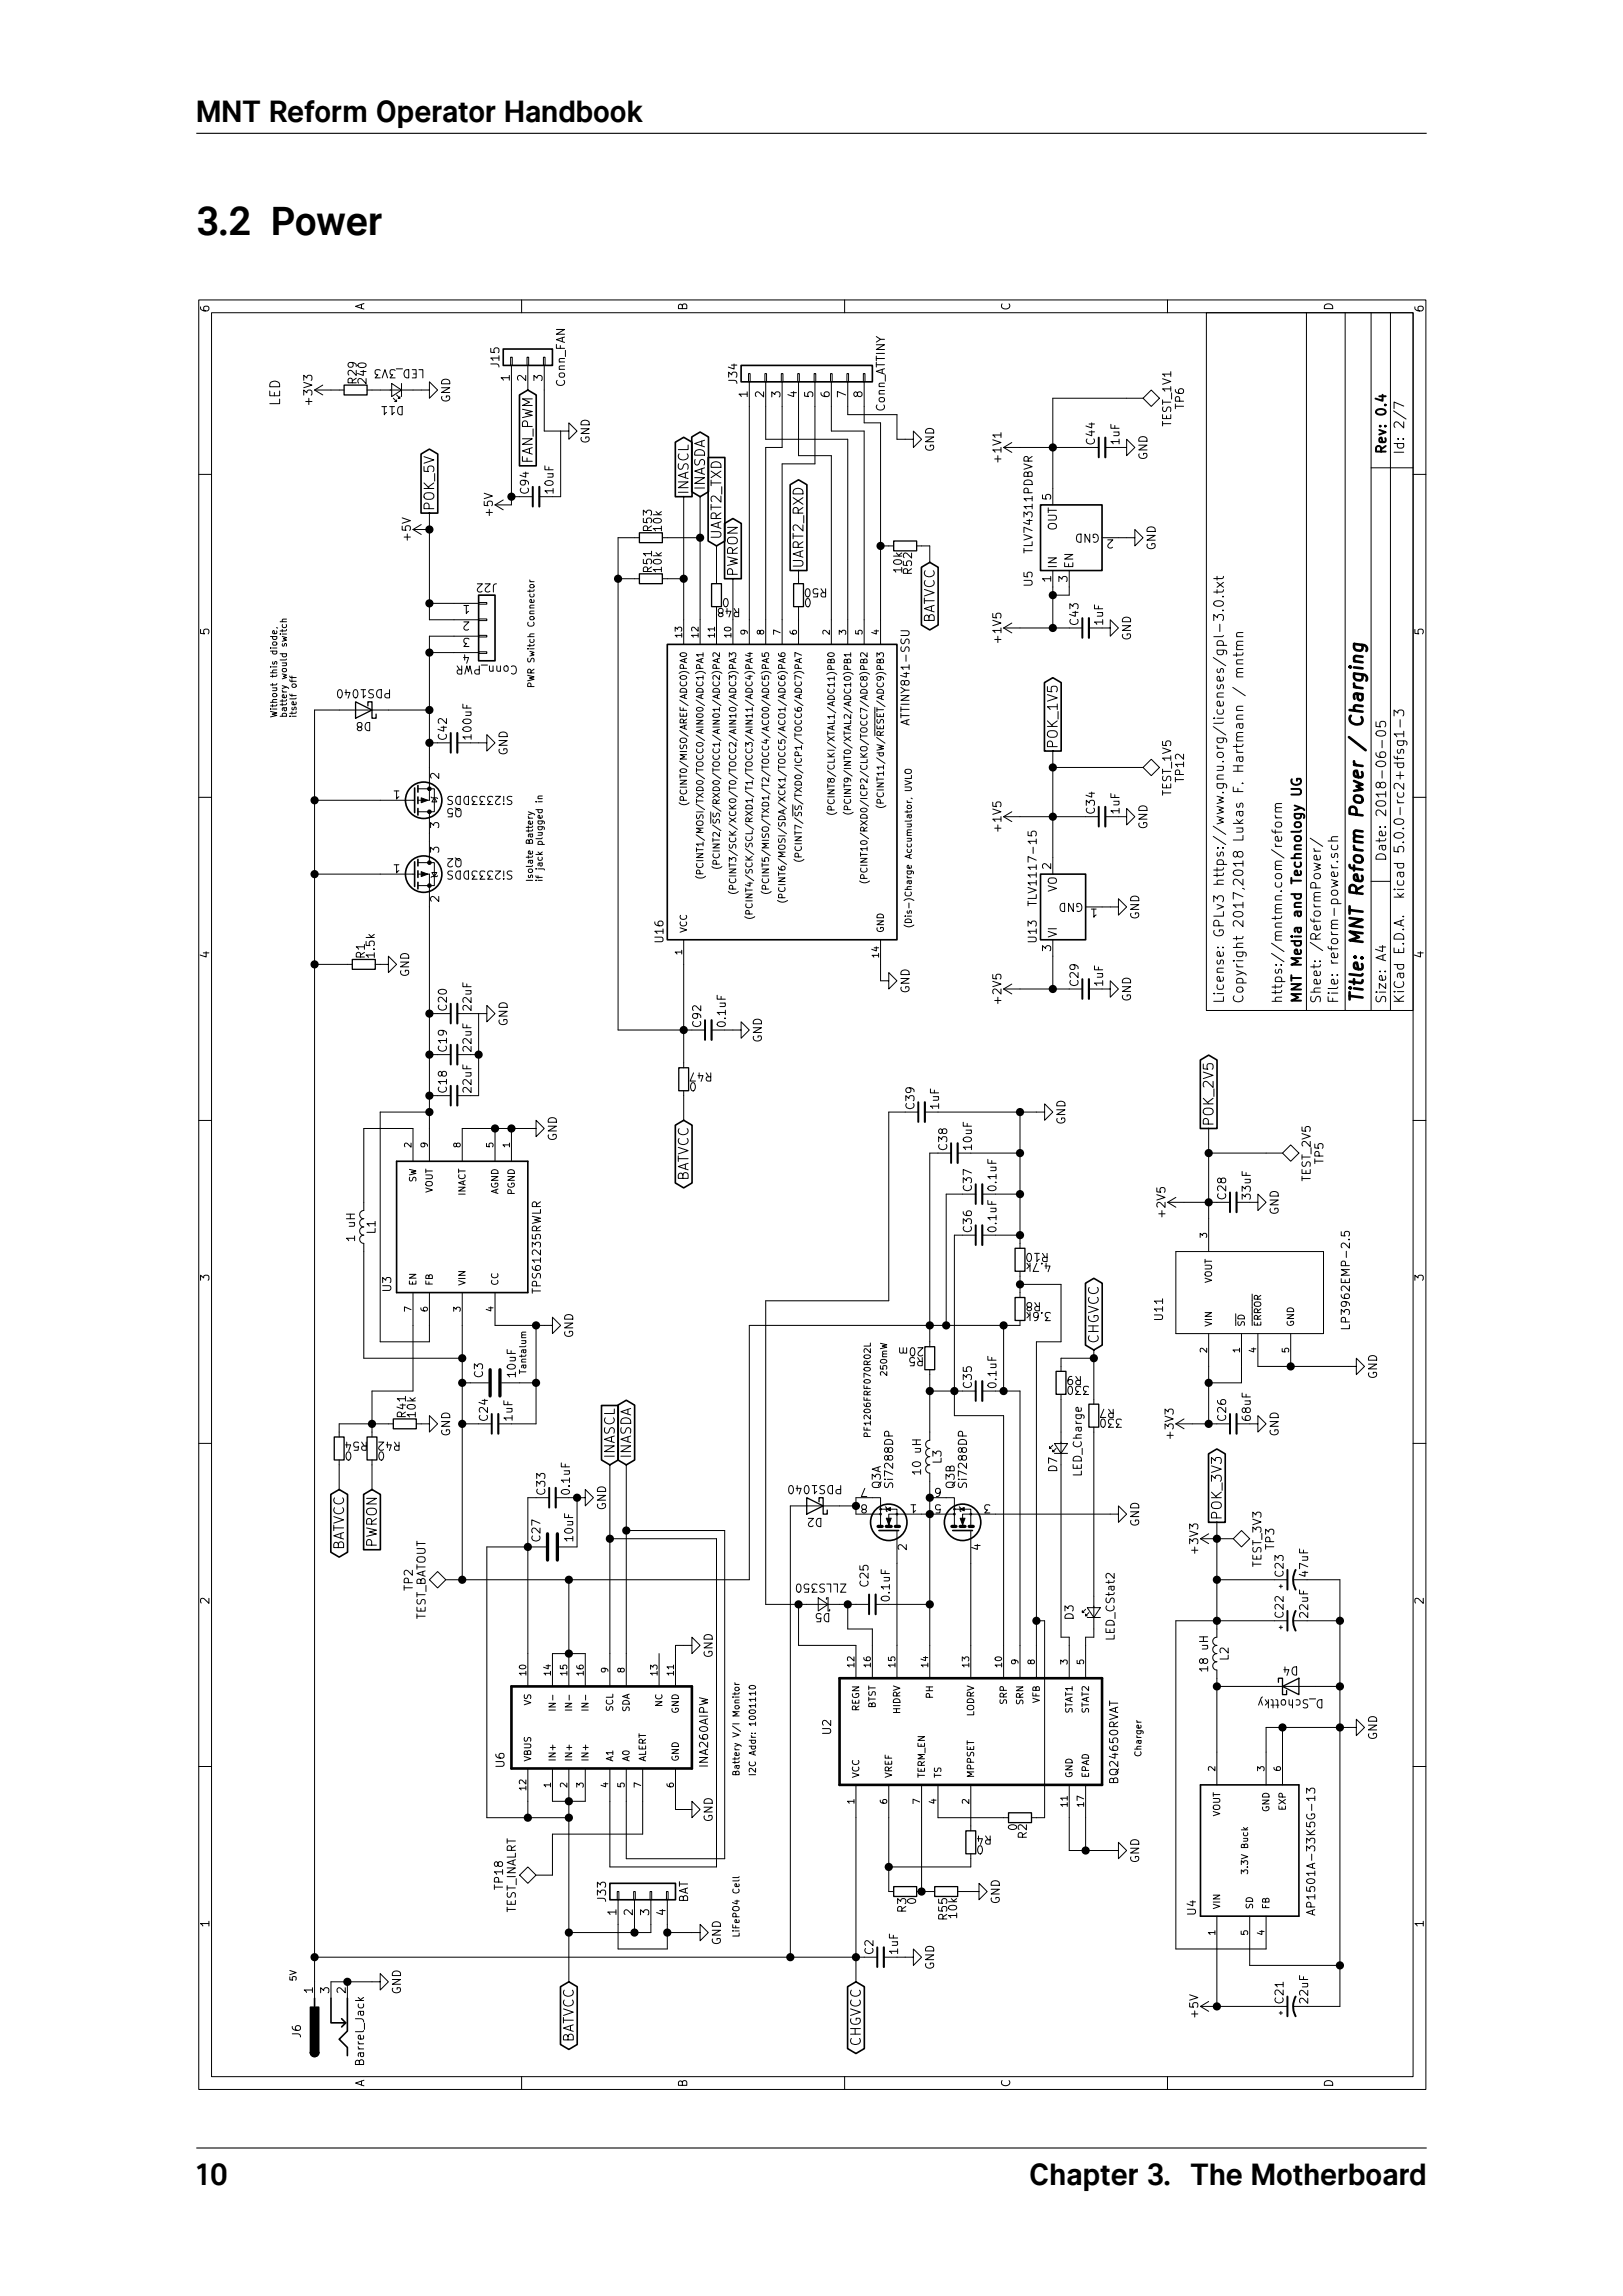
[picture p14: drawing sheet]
<svg xmlns="http://www.w3.org/2000/svg" width="210mm" height="297mm" viewBox="0 0 210 297" stroke-linecap="round" stroke-linejoin="round" font-family="sans-serif">
<defs><g id="words">
<text font-size="5.1" x="25.4" y="30.4">3.2 Power</text>
<g font-size="3.8">
<text x="25.4" y="15.7">MNT Reform Operator Handbook</text>
<text x="25.4" y="282.7">10</text>
<text x="133.2" y="282.7">Chapter 3. The Motherboard</text>
</g>
<text font-size="2.3" x="176.4" y="129.9" transform="rotate(-90 176.4 129.9)">Title: MNT Reform Power / Charging</text>
<g font-size="1.8">
<text x="36.2" y="52.6" transform="rotate(-90 36.2 52.6)">LED</text>
<text x="68.9" y="60.2" transform="rotate(-90 68.9 60.2)">FAN_PWM</text>
<text x="89.1" y="64" transform="rotate(-90 89.1 64)">INASCL</text>
<text x="91.2" y="63.5" transform="rotate(-90 91.2 63.5)">INASDA</text>
<text x="56.2" y="66.2" transform="rotate(-90 56.2 66.2)">POK_5V</text>
<text x="93.3" y="69.9" transform="rotate(-90 93.3 69.9)">UART2_TXD</text>
<text x="95.5" y="74.7" transform="rotate(-90 95.5 74.7)">PWRON</text>
<text x="104" y="73.6" transform="rotate(-90 104 73.6)">UART2_RXD</text>
<text x="120.9" y="80.9" transform="rotate(-90 120.9 80.9)">BATVCC</text>
<text x="136.9" y="96.9" transform="rotate(-90 136.9 96.9)">POK_1V5</text>
<text x="157" y="145.8" transform="rotate(-90 157 145.8)">POK_2V5</text>
<text x="89.1" y="153.1" transform="rotate(-90 89.1 153.1)">BATVCC</text>
<text x="142.2" y="173.9" transform="rotate(-90 142.2 173.9)">CHGVCC</text>
<text x="79.5" y="188.7" transform="rotate(-90 79.5 188.7)">INASCL</text>
<text x="81.7" y="188.7" transform="rotate(-90 81.7 188.7)">INASDA</text>
<text x="158.1" y="196.7" transform="rotate(-90 158.1 196.7)">POK_3V3</text>
<text x="44.5" y="200.8" transform="rotate(-90 44.5 200.8)">BATVCC</text>
<text x="48.8" y="200.2" transform="rotate(-90 48.8 200.2)">PWRON</text>
<text x="74.2" y="264.5" transform="rotate(-90 74.2 264.5)">BATVCC</text>
<text x="111.4" y="264.8" transform="rotate(-90 111.4 264.8)">CHGVCC</text>
</g>
<g font-size="1.7">
<text x="179.4" y="58.9" transform="rotate(-90 179.4 58.9)">Rev: 0.4</text>
<text x="181.7" y="58.9" transform="rotate(-90 181.7 58.9)">Id: 2/7</text>
<text x="179.4" y="111.5" transform="rotate(-90 179.4 111.5)">Date: 2018-06-05</text>
<text x="158.4" y="129.9" transform="rotate(-90 158.4 129.9)">License: GPLv3 https://www.gnu.org/licenses/gpl-3.0.txt</text>
<text x="160.9" y="129.9" transform="rotate(-90 160.9 129.9)">Copyright 2017,2018 Lukas F. Hartmann / mntmn</text>
<text x="165.9" y="129.9" transform="rotate(-90 165.9 129.9)">https://mntmn.com/reform</text>
<text x="168.4" y="129.9" transform="rotate(-90 168.4 129.9)">MNT Media and Technology UG</text>
<text x="170.9" y="129.9" transform="rotate(-90 170.9 129.9)">Sheet: /ReformPower/</text>
<text x="173.2" y="129.9" transform="rotate(-90 173.2 129.9)">File: reform-power.sch</text>
<text x="179.4" y="129.9" transform="rotate(-90 179.4 129.9)">Size: A4</text>
<text x="181.7" y="129.9" transform="rotate(-90 181.7 129.9)">KiCad E.D.A. kicad 5.0.0-rc2+dfsg1-3</text>
</g>
<g font-size="1.5">
<text x="27.1" y="40.5" transform="rotate(-90 27.1 40.5)">6</text>
<text x="47.1" y="40.2" transform="rotate(-90 47.1 40.2)">A</text>
<text x="88.9" y="40.2" transform="rotate(-90 88.9 40.2)">B</text>
<text x="130.7" y="40.2" transform="rotate(-90 130.7 40.2)">C</text>
<text x="172.5" y="40.2" transform="rotate(-90 172.5 40.2)">D</text>
<text x="184.2" y="40.5" transform="rotate(-90 184.2 40.5)">6</text>
<text x="54.9" y="47.8" transform="rotate(-180 54.9 47.8)">LED_3V3</text>
<text x="64.6" y="47.4" transform="rotate(-90 64.6 47.4)">J15</text>
<text x="40.4" y="52.2" transform="rotate(-90 40.4 52.2)">+3V3</text>
<text x="46.2" y="49.6" transform="rotate(-90 46.2 49.6)">R29</text>
<text x="47.4" y="49.5" transform="rotate(-90 47.4 49.5)">240</text>
<text x="52.1" y="52.5" transform="rotate(-180 52.1 52.5)">D11</text>
<text x="58.3" y="52.1" transform="rotate(-90 58.3 52.1)">GND</text>
<text x="66" y="49.3" transform="rotate(-90 66 49.3)">1</text>
<text x="68.1" y="49.3" transform="rotate(-90 68.1 49.3)">2</text>
<text x="70.2" y="49.3" transform="rotate(-90 70.2 49.3)">3</text>
<text x="73.1" y="50" transform="rotate(-90 73.1 50)">Conn_FAN</text>
<text x="95.4" y="49.6" transform="rotate(-90 95.4 49.6)">J34</text>
<text x="96.7" y="51.4" transform="rotate(-90 96.7 51.4)">1</text>
<text x="98.9" y="51.4" transform="rotate(-90 98.9 51.4)">2</text>
<text x="101" y="51.4" transform="rotate(-90 101 51.4)">3</text>
<text x="103.1" y="51.4" transform="rotate(-90 103.1 51.4)">4</text>
<text x="105.2" y="51.4" transform="rotate(-90 105.2 51.4)">5</text>
<text x="107.4" y="51.4" transform="rotate(-90 107.4 51.4)">6</text>
<text x="109.5" y="51.4" transform="rotate(-90 109.5 51.4)">7</text>
<text x="111.6" y="51.4" transform="rotate(-90 111.6 51.4)">8</text>
<text x="114.5" y="53.3" transform="rotate(-90 114.5 53.3)">Conn_ATTINY</text>
<text x="153.2" y="52.9" transform="rotate(-90 153.2 52.9)">TP6</text>
<text x="76.3" y="57.4" transform="rotate(-90 76.3 57.4)">GND</text>
<text x="120.9" y="58.5" transform="rotate(-90 120.9 58.5)">GND</text>
<text x="129.6" y="59.6" transform="rotate(-90 129.6 59.6)">+1V1</text>
<text x="141.7" y="57.4" transform="rotate(-90 141.7 57.4)">C44</text>
<text x="144.9" y="57.5" transform="rotate(-90 144.9 57.5)">1uF</text>
<text x="148.5" y="59.5" transform="rotate(-90 148.5 59.5)">GND</text>
<text x="151.6" y="55.1" transform="rotate(-90 151.6 55.1)">TEST_1V1</text>
<text x="68.4" y="63.8" transform="rotate(-90 68.4 63.8)">C94</text>
<text x="71.6" y="63.8" transform="rotate(-90 71.6 63.8)">10uF</text>
<text x="136" y="64.7" transform="rotate(-90 136 64.7)">5</text>
<text x="53.2" y="69.8" transform="rotate(-90 53.2 69.8)">+5V</text>
<text x="63.8" y="66.6" transform="rotate(-90 63.8 66.6)">+5V</text>
<text x="84.4" y="68.7" transform="rotate(-90 84.4 68.7)">R53</text>
<text x="85.6" y="68.6" transform="rotate(-90 85.6 68.6)">10k</text>
<text x="133.6" y="71.3" transform="rotate(-90 133.6 71.3)">TLV74311PDBVR</text>
<text x="136.8" y="68.6" transform="rotate(-90 136.8 68.6)">OUT</text>
<text x="142.4" y="69" transform="rotate(-180 142.4 69)">GND</text>
<text x="144.1" y="69.8" transform="rotate(-180 144.1 69.8)">2</text>
<text x="149.5" y="71.2" transform="rotate(-90 149.5 71.2)">GND</text>
<text x="64.2" y="75.5" transform="rotate(-180 64.2 75.5)">J22</text>
<text x="84.4" y="74" transform="rotate(-90 84.4 74)">R51</text>
<text x="85.6" y="74" transform="rotate(-90 85.6 74)">10k</text>
<text x="94.3" y="77.4" transform="rotate(-180 94.3 77.4)">0</text>
<text x="104.9" y="77.4" transform="rotate(-180 104.9 77.4)">0</text>
<text x="106.9" y="76.1" transform="rotate(-180 106.9 76.1)">R50</text>
<text x="116.7" y="74" transform="rotate(-90 116.7 74)">10k</text>
<text x="118" y="74.2" transform="rotate(-90 118 74.2)">R52</text>
<text x="133.6" y="75.8" transform="rotate(-90 133.6 75.8)">U5</text>
<text x="136" y="75.3" transform="rotate(-90 136 75.3)">1</text>
<text x="136.8" y="73.6" transform="rotate(-90 136.8 73.6)">IN</text>
<text x="138.1" y="75.3" transform="rotate(-90 138.1 75.3)">3</text>
<text x="138.9" y="73.6" transform="rotate(-90 138.9 73.6)">EN</text>
<text x="27.1" y="82.3" transform="rotate(-90 27.1 82.3)">5</text>
<text x="60.7" y="78.3" transform="rotate(-180 60.7 78.3)">1</text>
<text x="60.7" y="80.4" transform="rotate(-180 60.7 80.4)">2</text>
<text x="60.7" y="82.5" transform="rotate(-180 60.7 82.5)">3</text>
<text x="95.7" y="78.6" transform="rotate(-180 95.7 78.6)">R48</text>
<text x="129.6" y="83" transform="rotate(-90 129.6 83)">+1V5</text>
<text x="139.6" y="80.8" transform="rotate(-90 139.6 80.8)">C43</text>
<text x="142.7" y="80.8" transform="rotate(-90 142.7 80.8)">1uF</text>
<text x="146.4" y="82.9" transform="rotate(-90 146.4 82.9)">GND</text>
<text x="184.2" y="82.3" transform="rotate(-90 184.2 82.3)">5</text>
<text x="50.2" y="89.1" transform="rotate(-180 50.2 89.1)">PDS1040</text>
<text x="60.7" y="84.6" transform="rotate(-180 60.7 84.6)">4</text>
<text x="67" y="86.1" transform="rotate(-180 67 86.1)">Conn_PWR</text>
<text x="48" y="93.4" transform="rotate(-180 48 93.4)">D8</text>
<text x="57.8" y="95.6" transform="rotate(-90 57.8 95.6)">C42</text>
<text x="61" y="95.5" transform="rotate(-90 61 95.5)">100uF</text>
<text x="117.7" y="93.3" transform="rotate(-90 117.7 93.3)">ATTINY841-SSU</text>
<text x="56.8" y="100.7" transform="rotate(-90 56.8 100.7)">2</text>
<text x="65.7" y="97.7" transform="rotate(-90 65.7 97.7)">GND</text>
<text x="153.2" y="101.1" transform="rotate(-90 153.2 101.1)">TP12</text>
<text x="51.7" y="102.2" transform="rotate(-180 51.7 102.2)">1</text>
<text x="56.8" y="107.1" transform="rotate(-90 56.8 107.1)">3</text>
<text x="59.8" y="104.5" transform="rotate(-180 59.8 104.5)">Q5</text>
<text x="66" y="102.9" transform="rotate(-180 66 102.9)">Si2333DDS</text>
<text x="129.6" y="107.4" transform="rotate(-90 129.6 107.4)">+1V5</text>
<text x="141.7" y="105.2" transform="rotate(-90 141.7 105.2)">C34</text>
<text x="144.9" y="105.2" transform="rotate(-90 144.9 105.2)">1uF</text>
<text x="148.5" y="107.3" transform="rotate(-90 148.5 107.3)">GND</text>
<text x="151.6" y="102.9" transform="rotate(-90 151.6 102.9)">TEST_1V5</text>
<text x="51.7" y="111.8" transform="rotate(-180 51.7 111.8)">1</text>
<text x="56.8" y="110.3" transform="rotate(-90 56.8 110.3)">3</text>
<text x="59.8" y="111" transform="rotate(-180 59.8 111)">Q2</text>
<text x="66" y="112.6" transform="rotate(-180 66 112.6)">Si2333DDS</text>
<text x="136" y="112.4" transform="rotate(-90 136 112.4)">2</text>
<text x="56.8" y="116.7" transform="rotate(-90 56.8 116.7)">2</text>
<text x="134.1" y="116.4" transform="rotate(-90 134.1 116.4)">TLV1117-15</text>
<text x="136.8" y="115.4" transform="rotate(-90 136.8 115.4)">VO</text>
<text x="140.3" y="116.8" transform="rotate(-180 140.3 116.8)">GND</text>
<text x="141.9" y="117.5" transform="rotate(-180 141.9 117.5)">1</text>
<text x="147.4" y="119" transform="rotate(-90 147.4 119)">GND</text>
<text x="27.1" y="124" transform="rotate(-90 27.1 124)">4</text>
<text x="47.2" y="123.9" transform="rotate(-90 47.2 123.9)">R1</text>
<text x="48.5" y="123.8" transform="rotate(-90 48.5 123.8)">1.5k</text>
<text x="85.9" y="121.9" transform="rotate(-90 85.9 121.9)">U16</text>
<text x="134.1" y="121.9" transform="rotate(-90 134.1 121.9)">U13</text>
<text x="136" y="123" transform="rotate(-90 136 123)">3</text>
<text x="136.8" y="121.4" transform="rotate(-90 136.8 121.4)">VI</text>
<text x="184.2" y="124" transform="rotate(-90 184.2 124)">4</text>
<text x="53" y="126.4" transform="rotate(-90 53 126.4)">GND</text>
<text x="57.8" y="130.7" transform="rotate(-90 57.8 130.7)">C20</text>
<text x="61" y="130.6" transform="rotate(-90 61 130.6)">22uF</text>
<text x="117.7" y="128.5" transform="rotate(-90 117.7 128.5)">GND</text>
<text x="129.6" y="129.7" transform="rotate(-90 129.6 129.7)">+2V5</text>
<text x="139.6" y="127.5" transform="rotate(-90 139.6 127.5)">C29</text>
<text x="142.7" y="127.5" transform="rotate(-90 142.7 127.5)">1uF</text>
<text x="146.4" y="129.6" transform="rotate(-90 146.4 129.6)">GND</text>
<text x="57.8" y="136" transform="rotate(-90 57.8 136)">C19</text>
<text x="61" y="135.9" transform="rotate(-90 61 135.9)">22uF</text>
<text x="65.7" y="132.8" transform="rotate(-90 65.7 132.8)">GND</text>
<text x="90.7" y="132.8" transform="rotate(-90 90.7 132.8)">C92</text>
<text x="93.9" y="132.7" transform="rotate(-90 93.9 132.7)">0.1uF</text>
<text x="98.6" y="134.9" transform="rotate(-90 98.6 134.9)">GND</text>
<text x="57.8" y="141.3" transform="rotate(-90 57.8 141.3)">C18</text>
<text x="61" y="141.2" transform="rotate(-90 61 141.2)">22uF</text>
<text x="90.1" y="140" transform="rotate(-180 90.1 140)">0</text>
<text x="92.1" y="138.7" transform="rotate(-180 92.1 138.7)">R47</text>
<text x="118.3" y="143.4" transform="rotate(-90 118.3 143.4)">C39</text>
<text x="121.5" y="143.4" transform="rotate(-90 121.5 143.4)">1uF</text>
<text x="72.1" y="147.6" transform="rotate(-90 72.1 147.6)">GND</text>
<text x="122.6" y="148.7" transform="rotate(-90 122.6 148.7)">C38</text>
<text x="125.8" y="148.7" transform="rotate(-90 125.8 148.7)">10uF</text>
<text x="137.9" y="145.5" transform="rotate(-90 137.9 145.5)">GND</text>
<text x="125.8" y="154" transform="rotate(-90 125.8 154)">C37</text>
<text x="128.9" y="153.9" transform="rotate(-90 128.9 153.9)">0.1uF</text>
<text x="158.7" y="155.1" transform="rotate(-90 158.7 155.1)">C28</text>
<text x="161.8" y="155" transform="rotate(-90 161.8 155)">33uF</text>
<text x="169.6" y="152.8" transform="rotate(-90 169.6 152.8)">TEST_2V5</text>
<text x="171.3" y="150.5" transform="rotate(-90 171.3 150.5)">TP5</text>
<text x="45.9" y="160.3" transform="rotate(-90 45.9 160.3)">1 uH</text>
<text x="48.6" y="159.6" transform="rotate(-90 48.6 159.6)">L1</text>
<text x="125.8" y="159.3" transform="rotate(-90 125.8 159.3)">C36</text>
<text x="128.9" y="159.2" transform="rotate(-90 128.9 159.2)">0.1uF</text>
<text x="150.8" y="157.3" transform="rotate(-90 150.8 157.3)">+2V5</text>
<text x="165.5" y="157.2" transform="rotate(-90 165.5 157.2)">GND</text>
<text x="27.1" y="165.8" transform="rotate(-90 27.1 165.8)">3</text>
<text x="50.6" y="167" transform="rotate(-90 50.6 167)">U3</text>
<text x="70" y="167" transform="rotate(-90 70 167)">TPS61235RWLR</text>
<text x="135.6" y="162.1" transform="rotate(-180 135.6 162.1)">R10</text>
<text x="135.8" y="163.3" transform="rotate(-180 135.8 163.3)">4.7k</text>
<text x="184.2" y="165.8" transform="rotate(-90 184.2 165.8)">3</text>
<text x="74.2" y="173.1" transform="rotate(-90 74.2 173.1)">GND</text>
<text x="134.7" y="168.4" transform="rotate(-180 134.7 168.4)">R8</text>
<text x="135.8" y="169.7" transform="rotate(-180 135.8 169.7)">3.6k</text>
<text x="150.5" y="170.7" transform="rotate(-90 150.5 170.7)">U11</text>
<text x="174.7" y="171" transform="rotate(-90 174.7 171)">LP3962EMP-2.5</text>
<text x="62.5" y="178.2" transform="rotate(-90 62.5 178.2)">C3</text>
<text x="66.7" y="178.1" transform="rotate(-90 66.7 178.1)">10uF</text>
<text x="119.3" y="174.3" transform="rotate(-180 119.3 174.3)">20m</text>
<text x="119.5" y="175.5" transform="rotate(-180 119.5 175.5)">R5</text>
<text x="125.8" y="179.5" transform="rotate(-90 125.8 179.5)">C35</text>
<text x="128.9" y="179.4" transform="rotate(-90 128.9 179.4)">0.1uF</text>
<text x="140" y="178" transform="rotate(-180 140 178)">R9</text>
<text x="140.7" y="179.3" transform="rotate(-180 140.7 179.3)">330</text>
<text x="178.2" y="178.4" transform="rotate(-90 178.2 178.4)">GND</text>
<text x="52.5" y="183.3" transform="rotate(-90 52.5 183.3)">R41</text>
<text x="53.8" y="183.3" transform="rotate(-90 53.8 183.3)">10k</text>
<text x="58.3" y="185.8" transform="rotate(-90 58.3 185.8)">GND</text>
<text x="63.1" y="183.7" transform="rotate(-90 63.1 183.7)">C24</text>
<text x="66.3" y="183.8" transform="rotate(-90 66.3 183.8)">1uF</text>
<text x="144.2" y="182.2" transform="rotate(-180 144.2 182.2)">R7</text>
<text x="145" y="183.5" transform="rotate(-180 145 183.5)">330</text>
<text x="151.9" y="185.9" transform="rotate(-90 151.9 185.9)">+3V3</text>
<text x="158.7" y="183.7" transform="rotate(-90 158.7 183.7)">C26</text>
<text x="161.8" y="183.7" transform="rotate(-90 161.8 183.7)">68uF</text>
<text x="165.5" y="185.8" transform="rotate(-90 165.5 185.8)">GND</text>
<text x="45.5" y="187.8" transform="rotate(-180 45.5 187.8)">0</text>
<text x="47.5" y="186.5" transform="rotate(-180 47.5 186.5)">R54</text>
<text x="49.7" y="187.8" transform="rotate(-180 49.7 187.8)">0</text>
<text x="51.7" y="186.5" transform="rotate(-180 51.7 186.5)">R42</text>
<text x="119.2" y="190.5" transform="rotate(-90 119.2 190.5)">10 uH</text>
<text x="121.8" y="189.3" transform="rotate(-90 121.8 189.3)">L3</text>
<text x="136.8" y="190.4" transform="rotate(-90 136.8 190.4)">D7</text>
<text x="140" y="190.9" transform="rotate(-90 140 190.9)">LED_Charge</text>
<text x="70.6" y="193.3" transform="rotate(-90 70.6 193.3)">C33</text>
<text x="73.8" y="193.2" transform="rotate(-90 73.8 193.2)">0.1uF</text>
<text x="78.4" y="195.4" transform="rotate(-90 78.4 195.4)">GND</text>
<text x="106.4" y="196.3" transform="rotate(-180 106.4 196.3)">D2</text>
<text x="108.6" y="192.1" transform="rotate(-180 108.6 192.1)">PDS1040</text>
<text x="112.2" y="192.5" transform="rotate(-180 112.2 192.5)">7</text>
<text x="112.2" y="194.6" transform="rotate(-180 112.2 194.6)">8</text>
<text x="114" y="192.6" transform="rotate(-90 114 192.6)">Q3A</text>
<text x="115.6" y="192.1" transform="rotate(-90 115.6 192.1)">Si7288DP</text>
<text x="118.6" y="194.6" transform="rotate(-180 118.6 194.6)">1</text>
<text x="121.8" y="194.6" transform="rotate(-180 121.8 194.6)">5</text>
<text x="121.8" y="192.5" transform="rotate(-180 121.8 192.5)">6</text>
<text x="123.5" y="192.5" transform="rotate(-90 123.5 192.5)">Q3B</text>
<text x="125.1" y="192.1" transform="rotate(-90 125.1 192.1)">Si7288DP</text>
<text x="128.1" y="194.6" transform="rotate(-180 128.1 194.6)">3</text>
<text x="147.4" y="197.5" transform="rotate(-90 147.4 197.5)">GND</text>
<text x="69.9" y="199.3" transform="rotate(-90 69.9 199.3)">C27</text>
<text x="74.2" y="199.3" transform="rotate(-90 74.2 199.3)">10uF</text>
<text x="117.3" y="200.5" transform="rotate(-90 117.3 200.5)">2</text>
<text x="126.9" y="200.5" transform="rotate(-90 126.9 200.5)">4</text>
<text x="155.1" y="200.8" transform="rotate(-90 155.1 200.8)">+3V3</text>
<text x="163.2" y="202.7" transform="rotate(-90 163.2 202.7)">TEST_3V3</text>
<text x="164.9" y="200.4" transform="rotate(-90 164.9 200.4)">TP3</text>
<text x="166.1" y="203.9" transform="rotate(-90 166.1 203.9)">C23</text>
<text x="169.3" y="203.9" transform="rotate(-90 169.3 203.9)">47uF</text>
<text x="27.1" y="207.6" transform="rotate(-90 27.1 207.6)">2</text>
<text x="53.4" y="205.7" transform="rotate(-90 53.4 205.7)">TP2</text>
<text x="55.1" y="209.7" transform="rotate(-90 55.1 209.7)">TEST_BATOUT</text>
<text x="107.4" y="208.7" transform="rotate(-180 107.4 208.7)">D5</text>
<text x="109.3" y="204.8" transform="rotate(-180 109.3 204.8)">ZLLS350</text>
<text x="112.4" y="205.2" transform="rotate(-90 112.4 205.2)">C25</text>
<text x="115.1" y="207" transform="rotate(-90 115.1 207)">0.1uF</text>
<text x="138.9" y="209.5" transform="rotate(-90 138.9 209.5)">D3</text>
<text x="166.1" y="209.2" transform="rotate(-90 166.1 209.2)">C22</text>
<text x="169.3" y="209.2" transform="rotate(-90 169.3 209.2)">22uF</text>
<text x="184.2" y="207.6" transform="rotate(-90 184.2 207.6)">2</text>
<text x="92.2" y="214.5" transform="rotate(-90 92.2 214.5)">GND</text>
<text x="144.2" y="212" transform="rotate(-90 144.2 212)">LED_CStat2</text>
<text x="156.3" y="215.9" transform="rotate(-90 156.3 215.9)">18 uH</text>
<text x="159" y="214.8" transform="rotate(-90 159 214.8)">L2</text>
<text x="167.9" y="215.6" transform="rotate(-180 167.9 215.6)">D4</text>
<text x="171.1" y="219.8" transform="rotate(-180 171.1 219.8)">D_Schottky</text>
<text x="107.5" y="224.3" transform="rotate(-90 107.5 224.3)">U2</text>
<text x="178.2" y="225.1" transform="rotate(-90 178.2 225.1)">GND</text>
<text x="65.3" y="228.6" transform="rotate(-90 65.3 228.6)">U6</text>
<text x="91.6" y="228.5" transform="rotate(-90 91.6 228.5)">INA260AIPW</text>
<text x="144.7" y="230.5" transform="rotate(-90 144.7 230.5)">BQ24650RVAT</text>
<text x="92.2" y="235.7" transform="rotate(-90 92.2 235.7)">GND</text>
<text x="127.2" y="238.7" transform="rotate(-180 127.2 238.7)">0</text>
<text x="128.3" y="237.4" transform="rotate(-180 128.3 237.4)">R4</text>
<text x="131.6" y="236.7" transform="rotate(-90 131.6 236.7)">0</text>
<text x="132.9" y="237.8" transform="rotate(-90 132.9 237.8)">R2</text>
<text x="65.1" y="244.3" transform="rotate(-90 65.1 244.3)">TP18</text>
<text x="78.4" y="245.9" transform="rotate(-90 78.4 245.9)">J33</text>
<text x="147.4" y="241" transform="rotate(-90 147.4 241)">GND</text>
<text x="27.1" y="249.4" transform="rotate(-90 27.1 249.4)">1</text>
<text x="66.7" y="247.6" transform="rotate(-90 66.7 247.6)">TEST_INALRT</text>
<text x="79.8" y="247.7" transform="rotate(-90 79.8 247.7)">1</text>
<text x="81.9" y="247.7" transform="rotate(-90 81.9 247.7)">2</text>
<text x="84" y="247.7" transform="rotate(-90 84 247.7)">3</text>
<text x="86.1" y="247.7" transform="rotate(-90 86.1 247.7)">4</text>
<text x="89" y="246.2" transform="rotate(-90 89 246.2)">BAT</text>
<text x="93.3" y="251.6" transform="rotate(-90 93.3 251.6)">GND</text>
<text x="117.3" y="247.4" transform="rotate(-90 117.3 247.4)">R3</text>
<text x="118.5" y="246.3" transform="rotate(-90 118.5 246.3)">0</text>
<text x="122.6" y="248.3" transform="rotate(-90 122.6 248.3)">R55</text>
<text x="123.8" y="248.1" transform="rotate(-90 123.8 248.1)">10k</text>
<text x="129.4" y="246.3" transform="rotate(-90 129.4 246.3)">GND</text>
<text x="154.8" y="247.7" transform="rotate(-90 154.8 247.7)">U4</text>
<text x="170.2" y="246.3" transform="rotate(-90 170.2 246.3)">AP1501A-33K5G-13</text>
<text x="184.2" y="249.4" transform="rotate(-90 184.2 249.4)">1</text>
<text x="40.5" y="257.8" transform="rotate(-90 40.5 257.8)">1</text>
<text x="42.6" y="257.8" transform="rotate(-90 42.6 257.8)">3</text>
<text x="44.7" y="257.8" transform="rotate(-90 44.7 257.8)">2</text>
<text x="51.9" y="258" transform="rotate(-90 51.9 258)">GND</text>
<text x="113" y="252.8" transform="rotate(-90 113 252.8)">C2</text>
<text x="116.2" y="252.8" transform="rotate(-90 116.2 252.8)">1uF</text>
<text x="120.9" y="254.8" transform="rotate(-90 120.9 254.8)">GND</text>
<text x="38.9" y="263.5" transform="rotate(-90 38.9 263.5)">J6</text>
<text x="155.1" y="260.9" transform="rotate(-90 155.1 260.9)">+5V</text>
<text x="166.1" y="259.1" transform="rotate(-90 166.1 259.1)">C21</text>
<text x="169.3" y="259.1" transform="rotate(-90 169.3 259.1)">22uF</text>
<text x="47.1" y="266.9" transform="rotate(-90 47.1 266.9)">Barrel_Jack</text>
<text x="47.1" y="270" transform="rotate(-90 47.1 270)">A</text>
<text x="88.9" y="270" transform="rotate(-90 88.9 270)">B</text>
<text x="130.7" y="270" transform="rotate(-90 130.7 270)">C</text>
<text x="172.5" y="270" transform="rotate(-90 172.5 270)">D</text>
</g>
<g font-size="1.2">
<text x="88.3" y="82.4" transform="rotate(-90 88.3 82.4)">13</text>
<text x="90.4" y="82.4" transform="rotate(-90 90.4 82.4)">12</text>
<text x="92.5" y="82.4" transform="rotate(-90 92.5 82.4)">11</text>
<text x="94.6" y="82.4" transform="rotate(-90 94.6 82.4)">10</text>
<text x="96.7" y="82.1" transform="rotate(-90 96.7 82.1)">9</text>
<text x="98.9" y="82.1" transform="rotate(-90 98.9 82.1)">8</text>
<text x="101" y="82.1" transform="rotate(-90 101 82.1)">7</text>
<text x="103.1" y="82.1" transform="rotate(-90 103.1 82.1)">6</text>
<text x="107.4" y="82.1" transform="rotate(-90 107.4 82.1)">2</text>
<text x="109.5" y="82.1" transform="rotate(-90 109.5 82.1)">3</text>
<text x="111.6" y="82.1" transform="rotate(-90 111.6 82.1)">5</text>
<text x="113.7" y="82.1" transform="rotate(-90 113.7 82.1)">4</text>
<text x="69.1" y="87.7" transform="rotate(-90 69.1 87.7)">PWR Switch Connector</text>
<text x="35.9" y="92.9" transform="rotate(-90 35.9 92.9)">Without this diode,</text>
<text x="37.1" y="92.9" transform="rotate(-90 37.1 92.9)">battery would switch</text>
<text x="38.4" y="92.9" transform="rotate(-90 38.4 92.9)">itself off</text>
<text x="88.9" y="101.9" transform="rotate(-90 88.9 101.9)">(PCINT0/MISO/AREF/ADC0)PA0</text>
<text x="103.7" y="107.6" transform="rotate(-90 103.7 107.6)">(PCINT7/SS/TXD0/ICP1/TOCC6/ADC7)PA7</text>
<text x="108" y="102.9" transform="rotate(-90 108 102.9)">(PCINT8/CLKI/XTAL1/ADC11)PB0</text>
<text x="110.1" y="102.7" transform="rotate(-90 110.1 102.7)">(PCINT9/INT0/XTAL2/ADC10)PB1</text>
<text x="114.4" y="102.1" transform="rotate(-90 114.4 102.1)">(PCINT11/dW/RESET/ADC9)PB3</text>
<text x="91" y="109.8" transform="rotate(-90 91 109.8)">(PCINT1/MOSI/TXD0/TOCC0/AIN00/ADC1)PA1</text>
<text x="93.1" y="108.4" transform="rotate(-90 93.1 108.4)">(PCINT2/SS/RXD0/TOCC1/AIN01/ADC2)PA2</text>
<text x="95.3" y="111.1" transform="rotate(-90 95.3 111.1)">(PCINT3/SCK/XCK0/T0/TOCC2/AIN10/ADC3)PA3</text>
<text x="97.4" y="113.8" transform="rotate(-90 97.4 113.8)">(PCINT4/SCK/SCL/RXD1/T1/TOCC3/AIN11/ADC4)PA4</text>
<text x="99.5" y="111.4" transform="rotate(-90 99.5 111.4)">(PCINT5/MISO/TXD1/T2/TOCC4/ACO0/ADC5)PA5</text>
<text x="101.6" y="112.6" transform="rotate(-90 101.6 112.6)">(PCINT6/MOSI/SDA/XCK1/TOCC5/ACO1/ADC6)PA6</text>
<text x="112.2" y="110.2" transform="rotate(-90 112.2 110.2)">(PCINT10/RXD0/ICP2/CLKO/TOCC7/ADC8)PB2</text>
<text x="69" y="114.1" transform="rotate(-90 69 114.1)">Isolate Battery</text>
<text x="70.2" y="114.1" transform="rotate(-90 70.2 114.1)">if jack plugged in</text>
<text x="118" y="117.4" transform="rotate(-90 118 117.4)">(Dis-)Charge Accumulator, UVLO</text>
<text x="88.3" y="123.5" transform="rotate(-90 88.3 123.5)">1</text>
<text x="88.9" y="120.7" transform="rotate(-90 88.9 120.7)">VCC</text>
<text x="113.7" y="123.8" transform="rotate(-90 113.7 123.8)">14</text>
<text x="114.4" y="120.7" transform="rotate(-90 114.4 120.7)">GND</text>
<text x="53.2" y="148.4" transform="rotate(-90 53.2 148.4)">2</text>
<text x="55.3" y="148.4" transform="rotate(-90 55.3 148.4)">9</text>
<text x="59.6" y="148.4" transform="rotate(-90 59.6 148.4)">8</text>
<text x="63.8" y="148.4" transform="rotate(-90 63.8 148.4)">5</text>
<text x="66" y="148.4" transform="rotate(-90 66 148.4)">1</text>
<text x="53.9" y="153" transform="rotate(-90 53.9 153)">SW</text>
<text x="56" y="154.4" transform="rotate(-90 56 154.4)">VOUT</text>
<text x="60.2" y="154.7" transform="rotate(-90 60.2 154.7)">INACT</text>
<text x="64.5" y="154.6" transform="rotate(-90 64.5 154.6)">AGND</text>
<text x="66.6" y="154.5" transform="rotate(-90 66.6 154.5)">PGND</text>
<text x="156.2" y="160.1" transform="rotate(-90 156.2 160.1)">3</text>
<text x="53.9" y="166.4" transform="rotate(-90 53.9 166.4)">EN</text>
<text x="56" y="166.4" transform="rotate(-90 56 166.4)">FB</text>
<text x="60.2" y="166.4" transform="rotate(-90 60.2 166.4)">VIN</text>
<text x="64.5" y="166.4" transform="rotate(-90 64.5 166.4)">CC</text>
<text x="156.8" y="166" transform="rotate(-90 156.8 166)">VOUT</text>
<text x="53.2" y="169.6" transform="rotate(-90 53.2 169.6)">7</text>
<text x="55.3" y="169.6" transform="rotate(-90 55.3 169.6)">6</text>
<text x="59.6" y="169.6" transform="rotate(-90 59.6 169.6)">3</text>
<text x="63.8" y="169.6" transform="rotate(-90 63.8 169.6)">4</text>
<text x="156.8" y="171.7" transform="rotate(-90 156.8 171.7)">VIN</text>
<text x="161.1" y="171.7" transform="rotate(-90 161.1 171.7)">SD</text>
<text x="163.2" y="171.7" transform="rotate(-90 163.2 171.7)">ERROR</text>
<text x="167.4" y="171.7" transform="rotate(-90 167.4 171.7)">GND</text>
<text x="68.1" y="177.8" transform="rotate(-90 68.1 177.8)">Tantalum</text>
<text x="114.8" y="177.6" transform="rotate(-90 114.8 177.6)">250mW</text>
<text x="156.2" y="175" transform="rotate(-90 156.2 175)">2</text>
<text x="160.4" y="175" transform="rotate(-90 160.4 175)">1</text>
<text x="162.5" y="175" transform="rotate(-90 162.5 175)">4</text>
<text x="166.8" y="175" transform="rotate(-90 166.8 175)">5</text>
<text x="112.7" y="184.6" transform="rotate(-90 112.7 184.6)">PF1206FRF070R02L</text>
<text x="110.5" y="215.6" transform="rotate(-90 110.5 215.6)">12</text>
<text x="112.7" y="215.6" transform="rotate(-90 112.7 215.6)">16</text>
<text x="115.8" y="215.6" transform="rotate(-90 115.8 215.6)">15</text>
<text x="120.1" y="215.6" transform="rotate(-90 120.1 215.6)">14</text>
<text x="125.4" y="215.6" transform="rotate(-90 125.4 215.6)">13</text>
<text x="129.6" y="215.6" transform="rotate(-90 129.6 215.6)">10</text>
<text x="131.8" y="215.3" transform="rotate(-90 131.8 215.3)">9</text>
<text x="133.9" y="215.3" transform="rotate(-90 133.9 215.3)">8</text>
<text x="138.1" y="215.3" transform="rotate(-90 138.1 215.3)">3</text>
<text x="140.3" y="215.3" transform="rotate(-90 140.3 215.3)">5</text>
<text x="68.1" y="216.7" transform="rotate(-90 68.1 216.7)">10</text>
<text x="68.7" y="220.6" transform="rotate(-90 68.7 220.6)">VS</text>
<text x="71.3" y="216.7" transform="rotate(-90 71.3 216.7)">14</text>
<text x="71.9" y="220.6" transform="rotate(-90 71.9 220.6)">IN-</text>
<text x="73.4" y="216.7" transform="rotate(-90 73.4 216.7)">15</text>
<text x="74" y="220.6" transform="rotate(-90 74 220.6)">IN-</text>
<text x="75.5" y="216.7" transform="rotate(-90 75.5 216.7)">16</text>
<text x="76.2" y="220.6" transform="rotate(-90 76.2 220.6)">IN-</text>
<text x="78.7" y="216.3" transform="rotate(-90 78.7 216.3)">9</text>
<text x="79.3" y="221.4" transform="rotate(-90 79.3 221.4)">SCL</text>
<text x="80.8" y="216.3" transform="rotate(-90 80.8 216.3)">8</text>
<text x="81.5" y="221.5" transform="rotate(-90 81.5 221.5)">SDA</text>
<text x="85.1" y="216.7" transform="rotate(-90 85.1 216.7)">13</text>
<text x="85.7" y="220.7" transform="rotate(-90 85.7 220.7)">NC</text>
<text x="87.2" y="216.7" transform="rotate(-90 87.2 216.7)">11</text>
<text x="87.8" y="221.6" transform="rotate(-90 87.8 221.6)">GND</text>
<text x="111.2" y="221.4" transform="rotate(-90 111.2 221.4)">REGN</text>
<text x="113.3" y="221" transform="rotate(-90 113.3 221)">BTST</text>
<text x="116.5" y="221.6" transform="rotate(-90 116.5 221.6)">HIDRV</text>
<text x="120.7" y="219.6" transform="rotate(-90 120.7 219.6)">PH</text>
<text x="130.3" y="220.4" transform="rotate(-90 130.3 220.4)">SRP</text>
<text x="132.4" y="220.4" transform="rotate(-90 132.4 220.4)">SRN</text>
<text x="134.5" y="220.3" transform="rotate(-90 134.5 220.3)">VFB</text>
<text x="138.8" y="221.7" transform="rotate(-90 138.8 221.7)">STAT1</text>
<text x="140.9" y="221.7" transform="rotate(-90 140.9 221.7)">STAT2</text>
<text x="68.7" y="227.9" transform="rotate(-90 68.7 227.9)">VBUS</text>
<text x="71.9" y="227.9" transform="rotate(-90 71.9 227.9)">IN+</text>
<text x="74" y="227.9" transform="rotate(-90 74 227.9)">IN+</text>
<text x="76.2" y="227.9" transform="rotate(-90 76.2 227.9)">IN+</text>
<text x="79.3" y="227.9" transform="rotate(-90 79.3 227.9)">A1</text>
<text x="81.5" y="227.9" transform="rotate(-90 81.5 227.9)">A0</text>
<text x="83.6" y="227.9" transform="rotate(-90 83.6 227.9)">ALERT</text>
<text x="87.8" y="227.9" transform="rotate(-90 87.8 227.9)">GND</text>
<text x="126" y="222.1" transform="rotate(-90 126 222.1)">LODRV</text>
<text x="147.7" y="226.8" transform="rotate(-90 147.7 226.8)">Charger</text>
<text x="68.1" y="231.5" transform="rotate(-90 68.1 231.5)">12</text>
<text x="71.3" y="231.2" transform="rotate(-90 71.3 231.2)">1</text>
<text x="73.4" y="231.2" transform="rotate(-90 73.4 231.2)">2</text>
<text x="75.5" y="231.2" transform="rotate(-90 75.5 231.2)">3</text>
<text x="78.7" y="231.2" transform="rotate(-90 78.7 231.2)">4</text>
<text x="80.8" y="231.2" transform="rotate(-90 80.8 231.2)">5</text>
<text x="82.9" y="231.2" transform="rotate(-90 82.9 231.2)">7</text>
<text x="87.2" y="231.2" transform="rotate(-90 87.2 231.2)">6</text>
<text x="95.7" y="229.8" transform="rotate(-90 95.7 229.8)">Battery V/I Monitor</text>
<text x="97.8" y="229.8" transform="rotate(-90 97.8 229.8)">I2C Addr: 1001110</text>
<text x="110.5" y="233.3" transform="rotate(-90 110.5 233.3)">1</text>
<text x="111.2" y="230" transform="rotate(-90 111.2 230)">VCC</text>
<text x="114.8" y="233.3" transform="rotate(-90 114.8 233.3)">6</text>
<text x="115.4" y="230" transform="rotate(-90 115.4 230)">VREF</text>
<text x="119" y="233.3" transform="rotate(-90 119 233.3)">7</text>
<text x="119.7" y="230" transform="rotate(-90 119.7 230)">TERM_EN</text>
<text x="121.2" y="233.3" transform="rotate(-90 121.2 233.3)">4</text>
<text x="121.8" y="230" transform="rotate(-90 121.8 230)">TS</text>
<text x="125.4" y="233.3" transform="rotate(-90 125.4 233.3)">2</text>
<text x="126" y="230" transform="rotate(-90 126 230)">MPPSET</text>
<text x="138.1" y="233.7" transform="rotate(-90 138.1 233.7)">11</text>
<text x="138.8" y="230" transform="rotate(-90 138.8 230)">GND</text>
<text x="140.3" y="233.7" transform="rotate(-90 140.3 233.7)">17</text>
<text x="140.9" y="230" transform="rotate(-90 140.9 230)">EPAD</text>
<text x="157.2" y="229.1" transform="rotate(-90 157.2 229.1)">2</text>
<text x="163.6" y="229.1" transform="rotate(-90 163.6 229.1)">3</text>
<text x="165.7" y="229.1" transform="rotate(-90 165.7 229.1)">6</text>
<text x="157.9" y="235" transform="rotate(-90 157.9 235)">VOUT</text>
<text x="164.2" y="234.4" transform="rotate(-90 164.2 234.4)">GND</text>
<text x="166.4" y="234.1" transform="rotate(-90 166.4 234.1)">EXP</text>
<text x="161.5" y="242.6" transform="rotate(-90 161.5 242.6)">3.3V Buck</text>
<text x="95.7" y="249.7" transform="rotate(-90 95.7 249.7)">LiFePO4 Cell</text>
<text x="157.2" y="250.3" transform="rotate(-90 157.2 250.3)">1</text>
<text x="157.9" y="247" transform="rotate(-90 157.9 247)">VIN</text>
<text x="161.5" y="250.3" transform="rotate(-90 161.5 250.3)">5</text>
<text x="162.1" y="247" transform="rotate(-90 162.1 247)">SD</text>
<text x="163.6" y="250.3" transform="rotate(-90 163.6 250.3)">4</text>
<text x="164.2" y="247" transform="rotate(-90 164.2 247)">FB</text>
<text x="38.4" y="256.4" transform="rotate(-90 38.4 256.4)">5V</text>
</g>
</g></defs>
<path d="M25.4 17.2h159.2M25.4 277.9h159.2" fill="none" stroke="#000" stroke-width=".14"/>
<g fill="none" stroke="#000" stroke-width=".13">
<path d="M25.7 38.8h158.8v231.5h-158.8zM67.5 38.8v1.7M109.3 38.8v1.7M151.1 38.8v1.7M27.4 40.5h155.4v228.1h-155.4zM40.7 50.5h3.8M40.7 50.5l1.1 .6M41.8 49.8l-1.1 .7M47.5 50.5h8.1v-1.1l1 1.1-1 1v-1M50.7 49.6l1.3 .9-1.3 .8zM50.9 51.5l.4 .4h-.2h.2v-.2M51.3 51.1l.4 .4h-.2h.2v-.2"/>
<path d="M52 49.6v1.7M66.1 46.2h.2v1.1h-.2zM66.2 47.3v18h-2.1M68.2 46.2h.2v1.1h-.2zM68.3 47.3v3.2M70.3 46.2h.2v1.1h-.2zM70.4 47.3v8.5h2.1M72.5 55.8h1.1v1l1.1-1-1.1-1.1v1.1M72.5 55.8v8.5h-2.7M96.8 48.3h.3v1.1h-.3zM97 49.4v34M99 48.3h.2v1.1h-.2z"/>
<path d="M99.1 49.4v7.4h10.6v26.6M101.1 48.3h.2v1.1h-.2zM101.2 49.4v8.5h-2.1v25.5M103.2 48.3h.2v1.1h-.2zM103.3 49.4v9.5h4.3v24.5M105.3 48.3h.3v1.1h-.3zM105.4 49.4v10.6h-4.2v23.4M107.5 48.3h.2v1.1h-.2zM107.6 49.4v6.4h4.2v27.6M109.6 48.3h.2v1.1h-.2zM109.7 49.4v4.2h6.4v3.2h2.1v1.1l1-1.1-1-1v1M111.7 48.3h.2v1.1h-.2z"/>
<path d="M111.8 49.4v5.3h2.1v28.7M129.9 57.9h10.6M129.9 57.9l1 .6M130.9 57.2l-1 .7M143 57.9h2.8v-1.1l1 1.1-1 1v-1M147.9 51.5h-11.7v13.8M149 50.5l1 1-1 1.1-1.1-1.1zM156.1 40.5h26.7v90.2h-26.7zM169 40.5v90.2M174.1 40.5v90.2M177.4 40.5v90.2M179.9 40.5v90.2"/>
<path d="M180.3 53.1l1.6 1.1M181.6 52.5l-1.2-.5v.9M25.7 61.4h1.7M53.4 68.5l1.1 .6M53.4 68.5h2.2M54.5 67.9l-1.1 .6M55.6 66.4v13.8h6.3M55.6 78h6.3M61.9 77.9h1.1v.3h-1.1zM64.1 65.3l1 .6M65.1 64.7l-1 .6M66.2 64.3h1"/>
<path d="M68.6 75l.1 .2M80 74.9h2.7M82.7 69.6h-2.7v63.6h9.5M85.7 69.6h4.9M85.7 74.9h2.8M88.5 64.3v19.1M90.6 64.3v19.1M92.7 70.6v4.9M94.8 74.9v8.5M103.3 73.8v1.7M103.3 78.5v4.9M113.9 70.6h1.7"/>
<path d="M118.6 70.6h1.7v2.1M136.2 73.8v7.4M138.3 73.8v3.2h-2.1M142.6 69.6h4.2v-1.1l1.1 1.1-1.1 1v-1M157.1 77.9a.84 .84 0 0 1 1.2 .1v.1a.78 .78 0 0 1-1.3 0zM157.5 74.5v.5M157.5 76.3v.5M157.5 75.3l.8 .7M158.2 79h.1M158.2 77.2h.1M158.3 76.3l-.2 .3h-1.1M158.3 74.5l-.2 .3h-1.1"/>
<path d="M158.3 75.3l-.8 .7M177.4 60.5h5.4M182.8 61.4h1.7M35 82.3h.8M35.3 82.3v.3l.1 .1 .4-.1v-.3M35.3 83.1h.4l.1 .1v.2h-.5zM35.8 81.6v.2l-.1 .2-.4-.1v-.3h.2v.4M35.8 81.2l.1 .1M36.2 82h.1M36.2 80.4h.9M36.5 82h.6M36.5 81.4v.3"/>
<path d="M36.6 80.8l-.1 .2 .2 .2 .3-.1v-.3M37.1 81.4l-.2 .2h-.7M37.1 80.1h-.5v.3M37.5 87.9l.1 .2h.7M37.5 87.5l.1 .1h.7M37.8 87.5v.3M37.8 87.9v.3M37.8 88.5h.4l.1 .1v.2l-.1 .1h-.4zM55.6 91.8h-14.9v166.7M55.6 96.1h1M55.6 84.4h6.3M59.2 96.1h3.8v-1.1l1.1 1.1-1.1 1.1v-1.1"/>
<path d="M61.9 84.3h1.1v.2h-1.1zM61.9 82.2h1.1v.2h-1.1zM61.9 80.1h1.1v.2h-1.1zM61.9 82.3h-6.3v21.2h-1.5M68.3 87.3l.8 .3-.6 .1 .6 .2-.8 .2M68.7 88.8v-.4l-.1-.1-.3 .1v.4h.8M92.7 80.2v3.2M116.6 81.6h.8l.2 .2v.3l-.2 .1h-.8M117.1 99.6l.6-.1 .2 .2a.29 .29 0 0 1-.2 .4h-.3a.29 .29 0 0 1-.3-.4zM117.6 93.1l-1 .3 1 .4M129.9 81.2h8.4M129.9 81.2l1 .7"/>
<path d="M130.9 80.6l-1 .6M136.2 99.3h11.7M136.2 97.2v15.9M140.9 81.2h2.8v-1l1 1-1 1.1v-1.1M149 98.2l1 1.1-1 1-1.1-1zM157 85.1l1.6 1M157 80.3v-.8l.5 .4 .1-.3h.6l.1 .1v.4l-.1 .2M157.5 84.1h1a.33 .33 0 0 1 .2 .5M157.5 83.5h1.2M157.5 84.1v.1a.4 .4 0 0 0 .2 .5h.4a.4 .4 0 0 0 .2-.5l-.1-.1M157.5 83.5v-.1a.4 .4 0 0 1 .2-.5h.4a.4 .4 0 0 1 .2 .5l-.1 .1M157.8 80.7v1"/>
<path d="M158.3 82.2l-.2 .2h-1.1M159.5 88.9l1.6 1.1M160 87.6h.8M160 85.9h.8M160 84.4v.5M160 84h.8M160 82.4h.8M160.8 87h-.6a.33 .33 0 0 0-.1 .6M160.8 86.5h-.7l-.1 .3 .2 .2M160.8 85.4h-.7l-.1 .3 .1 .2M160.8 84.4v.3h-.1h-1.1M160.8 83.5h-.6a.33 .33 0 0 0-.1 .5"/>
<path d="M160.8 83h-.6a.29 .29 0 0 0-.2 .2 .29 .29 0 0 0 .2 .3M160.8 81.8l-.7 .1-.1 .3 .1 .2M178 97.4a.52 .52 0 0 0 .6 .6h.5a.4 .4 0 0 0 .1-.7 .51 .51 0 0 0-.6 .1l-.1 .3 .3 .3M178 93.4v.6h.6l-.1-.1 .1-.5 .2-.1 .4 .1 .1 .2v.3l-.1 .1M178.1 94.7a.84 .84 0 0 1 1.2 .1v.1a.78 .78 0 0 1-1.3 0zM178.8 95.8v.9M180.4 97.8v.2l.2 .1h1M180.4 92.6v-.8l.5 .4v-.2a.51 .51 0 0 1 .6-.1l.1 .2v.3l-.1 .2M180.4 98.7h1.2M180.8 95.8h1l.3 .3-.1 .3M180.8 97.8v.5M180.9 98.7a.4 .4 0 0 0 0 .5h.6a.4 .4 0 0 0 .1-.5"/>
<path d="M180.9 97a.31 .31 0 0 0 .1 .4h.2l.1-.4 .1-.1 .2 .1v.1v.3M180.9 95.8a.4 .4 0 0 0 0 .6h.6a.4 .4 0 0 0 .1-.6M181.2 93.1v1M181.6 94.9h-1.2l.3 .4M181.6 94.6v.7M25.7 103.1h1.7M40.7 113.1h13M40.7 103.5h13M54.1 102h2.1v3h-.6M54.1 113.1h1.5v37.1M54.1 111.6h1.5M54.1 105h1.5"/>
<path d="M55.6 111.6h.6v3h-2.1M55.6 105v6.6M55.8 103.1l.1 .1h.6l.1 .1M55.9 112.9h.6l-.3 .5zM56.2 103.2l.3 .5h-.6zM56.6 113.3l-.1 .1h-.6l-.1 .1M68.4 105.6l.1 .2M68.4 105l.7 .3 .1 .1M68.4 105.8h.5M68.9 106.2v.3l-.1 .1h-.4v-.4h.2v.4M68.9 105.2l-.5 .2M69.3 103.7h.1"/>
<path d="M69.3 104.7h.9M69.6 103.7h.6M69.6 103.3h.6M69.7 104.7l-.1 .3 .2 .1 .3-.1v-.3M70.2 103h-.5v.3M87.9 103.8a.94 .94 0 0 0 1.3 0M88.1 102.2a.39 .39 0 0 0 .3 .5 .39 .39 0 0 0 .4-.5M88.4 103.5v-.4l-.1-.1-.2 .1-.1 .4h.8M90 113.3a1.01 1.01 0 0 0 1.3 0M90.1 110.4h.9l-.9 .5h.9M90.1 111.3h.9M90.1 109.7v.5"/>
<path d="M90.2 111.7a.38 .38 0 0 0 .3 .5 .38 .38 0 0 0 .4-.5M90.6 113l-.1-.4-.1-.1-.2 .1-.1 .4h.9M92.1 112.1a1.01 1.01 0 0 0 1.3 0M92.2 109.2h.9l-.9 .5h.9M92.2 110.1h.9M92.2 108.4v.5M92.3 110.4a.38 .38 0 0 0 .4 .6 .38 .38 0 0 0 .3-.6M92.7 111.8l-.1-.4-.1-.1h-.2l-.1 .5h.9M94.2 115.3a.94 .94 0 0 0 1.3 0M94.4 112.4h.8l-.8 .5h.8M94.4 111.4v-.5l.3 .3 .1-.3 .3 .1 .1 .1-.1 .3M94.4 113.3h.8"/>
<path d="M94.4 111.9h.8M94.4 111.7v.4M94.4 113.7a.39 .39 0 0 0 .4 .5 .39 .39 0 0 0 .4-.5h-.1M94.8 115v-.4l-.2-.1-.2 .1v.4h.8M96.4 118.6a1.01 1.01 0 0 0 1.3 0M96.5 115.7h.8l-.8 .4h.8M96.5 116.5h.8M96.5 114.9v.5M96.5 115.1h.8M96.6 116.9a.37 .37 0 0 0 0 .5 .37 .37 0 0 0 .5 0l.2-.3v-.2M96.8 114.2h.5M96.9 118.2v-.4h-.3l-.1 .4h.8"/>
<path d="M97 114.1v.5l-.6-.2M98.5 115.3a.94 .94 0 0 0 1.3 0M98.6 112.4h.9l-.9 .5h.9M98.6 113.3h.9M98.6 111.7v.4M98.6 111.9h.9M98.7 113.7a.39 .39 0 0 0 .3 .5 .39 .39 0 0 0 .4-.5M99.1 115l-.1-.4-.1-.1-.2 .1-.1 .4h.9M100.6 116.5a1.01 1.01 0 0 0 1.3 0M100.7 113.6h.9l-.9 .4h.9M100.7 114.4h.9M100.7 112.8v.5"/>
<path d="M100.7 113h.9M100.8 114.8a.37 .37 0 0 0 .1 .5 .37 .37 0 0 0 .5 0l.2-.3-.1-.2M101.2 116.1l-.1-.4h-.3l-.1 .4h.9M102.7 111.2a.94 .94 0 0 0 1.3 0M102.9 108.3h.8l-.8 .4h.8M102.9 109.1h.8M102.9 107.5v.5M102.9 109.5a.38 .38 0 0 0 .4 .5 .38 .38 0 0 0 .3-.5M103.3 110.8v-.4h-.2h-.2v.4h.8M107 105.1a.94 .94 0 0 0 1.3 0M107.2 103.4a.39 .39 0 0 0 .3 .6 .39 .39 0 0 0 .4-.5v-.1M107.5 104.8v-.4l-.1-.1h-.2l-.1 .5h.9"/>
<path d="M109.1 105.1a1.01 1.01 0 0 0 1.3 0M109.2 103h.9M109.3 103.4a.39 .39 0 0 0 .3 .5 .39 .39 0 0 0 .4-.5M109.7 104.7l-.1-.4-.1-.1-.2 .1-.1 .4h.9M111.2 114a1.01 1.01 0 0 0 1.3 0M111.3 111h.9l-.9 .5h.9M111.3 111.9h.9M111.3 110.3v.5M111.3 110.5h.9M111.4 112.3a.39 .39 0 0 0 .4 .5 .39 .39 0 0 0 .4-.5h-.1M111.8 113.6v-.4l-.2-.1-.2 .1-.1 .4h.9M113.3 104.2a1.01 1.01 0 0 0 1.3 0"/>
<path d="M113.5 102.5a.39 .39 0 0 0 .4 .6 .39 .39 0 0 0 .4-.5l-.1-.1M113.9 103.9v-.4l-.2-.1h-.2v.5h.8M117 119.7a.97 .97 0 0 0 1.2 0M117.1 118.5h.1M117.2 118.9a.45 .45 0 0 1 .5 0 .45 .45 0 0 1 .2 .4h-.8zM117.4 118.5h.5M117.4 117.8v.2l.1 .1 .2-.1v-.2h.2v.3M129.9 105.6h10.6M129.9 105.6l1 .7M130.9 105l-1 .6M133 107.6v.5h.5l-.1-.1v-.3l.2-.2h.3l.2 .2v.3l-.1 .1M133 116.6v.6"/>
<path d="M140.5 117.3h4.2v-1l1.1 1-1.1 1.1v-1.1M143 105.6h2.8v-1l1 1-1 1.1v-1.1M164.6 107.3v.3h.2h1M165 109.1l.1 .3 .1 .1M165 105.4l.1 .3 .1 .1M165 109.5h.8M165 107.3v.5M165 105.8h.8M165 105h.8M165.1 106.4l.5-.1a.33 .33 0 0 1 .2 .4 .33 .33 0 0 1-.2 .3h-.4a.35 .35 0 0 1-.1-.6zM165.8 108.2v.4l-.1 .2-.6-.1v-.5h.2l.1 .6M165.8 104.5h-.6a.33 .33 0 0 0-.1 .5"/>
<path d="M165.8 103.9h-.6a.29 .29 0 0 0-.2 .3 .29 .29 0 0 0 .2 .3M169.5 108.4l1.6 1.1M170 111.7l.8 .2-.5 .2 .5 .3-.8 .2M170 109.7l.1 .3 .2 .1M170 110.1h.8M170.8 110.7v.3l-.1 .2h-.6v-.5l.2-.1 .1 .6M171.8 108.8h1.3M172.3 111.9v.2l.2 .1M172.3 110.4a.31 .31 0 0 0 .1 .5h.2l.1-.5h.2h.1l.1 .2-.1 .3M172.3 109.3a.4 .4 0 0 0 .1 .5h.6a.4 .4 0 0 0 0-.5M173 111.5h.1M173.1 108.2h-.7a.33 .33 0 0 0 0 .6"/>
<path d="M177.4 114h2.5M182.8 103.1h1.7M40.7 124.7h4.9M48.6 124.7h1.7v-1l1 1-1 1.1v-1.1M55.6 136.4h1M55.6 131.1h1M59.2 136.4h2.7M59.2 131.1h2.7M61.9 131.1h1.1v-1l1.1 1-1.1 1.1v-1.1M61.9 131.1v10.6h-2.7M88.5 121.6v16.5M92.1 133.2h3.8v-1l1.1 1-1.1 1.1v-1.1"/>
<path d="M113.9 121.6v5.3h1.1v-1.1l1.1 1.1-1.1 1v-1M129.9 127.9h8.4M129.9 127.9l1 .7M130.9 127.3l-1 .6M136.2 121.6v6.3M140.9 127.9h2.8v-1l1 1-1 1.1v-1.1M178.5 122.5h.8M178.9 122.3v.8l-.9-.3M25.7 144.9h1.7M53.4 150.2v-4.2h-6.3v10.6a.53 .53 0 0 0-.6 .5 .53 .53 0 0 0 .6 .6 .53 .53 0 0 0-.6 .5 .53 .53 0 0 0 .6 .5 .53 .53 0 0 0-.6 .5 .53 .53 0 0 0 .6 .6 .53 .53 0 0 0-.6 .5 .53 .53 0 0 0 .6 .5v14.9h12.7M55.6 143.9h-6.4v29.7h6.4v-6.4M55.6 141.7h1"/>
<path d="M64.1 146v4.2M66.2 146v4.2M69.4 146v1l1-1-1-1.1v1.1h-9.6v4.2M88.5 141.1v3.8M117.1 143.9h-2.1v24.4h-15.9v39.2h13.4M119.7 143.9h15.5v-1.1l1 1.1-1 1v-1M121.4 149.2h-1.1v25M123.9 149.2h8.1M124.6 159.8h-1.1v23.3h6.4v34M124.6 154.5h-2.2v16.9M127.1 159.8h4.9M127.1 154.5h4.9"/>
<path d="M132 143.9v17.6M151.1 155.5l1 .7M151.1 155.5h6.4M152.1 154.9l-1 .6M156.4 149.2h9.5M156.4 146v15.9M160 155.5h2.8v-1l1 1-1 1.1v-1.1M167 148.1l1.1 1.1-1.1 1-1.1-1zM173.5 159.3v.5l.6 .1-.2-.2v-.2l.2-.2h.4l.1 .2v.2l-.1 .2M182.8 144.9h1.7M53.4 167.2v12.7h-5.3v6M59.8 167.2v37.2"/>
<path d="M59.8 178.9h3.4M64.1 167.2v4.2h7.4v-1l1 1-1 1.1v-1.1M64.9 178.9h4.5M68 172.7h-.5l.1 .3M68 172.3l-.5 .1v.2l.1 .1M69.4 171.4v12.8h-4.9M120.3 177.2v9.1a.53 .53 0 0 0-.5 .5 .53 .53 0 0 0 .5 .6 .53 .53 0 0 0-.5 .5 .53 .53 0 0 0 .5 .5 .53 .53 0 0 0-.5 .6 .53 .53 0 0 0 .5 .5 .53 .53 0 0 0-.5 .5 .53 .53 0 0 0 .5 .6v26.5M120.3 179.9h4.3M127.1 179.9h4.9v37.2M129.9 171.4v8.5M132 170.8v.6h-35v33h-39.3M132 166.1h5.3v7.5h-3.2v43.5"/>
<path d="M132 164.4v3.4M141.5 175.7h-4.2v1.7M141.5 174.6v7M152.1 161.9h19.2v10.6h-19.2zM156.4 172.5v11.7M160.6 172.5v6.4h-4.2M162.8 172.5v4.3h12.7v-1.1l1.1 1.1-1.1 1v-1M167 172.5v4.3M174.6 171.4v.5h-1.1M25.7 186.7h1.7M43.9 188.9v3.8M48.1 188.9v3.8"/>
<path d="M50.9 184.2h-7v1.7M53.9 184.2h1.7v-1.1l1 1.1-1 1v-1M59.8 184.2h2.1M69.4 193.7h-1.1v24.4M71.9 193.7h2.8M74.7 193.7h1v-1l1.1 1-1.1 1.1v-1.1M74.7 193.7v6.4h-2.4M78.9 199h13.8v42.5h-13.8v-12.7M78.9 189.5v28.6M81 189.5v28.6M81 198h12.8v42.4h-12.8v-11.6M110.8 194.8h-8.5v58.4"/>
<path d="M111.8 184.6v.4h.8M112.2 184.7v.3M112.2 185.8v-.4h-.1h-.2l-.1 .4h.8M113.9 195.2v-1.5h-3.1v2.2h3.1v1.4M113.9 195.9v-.7h2.2v.7h-1.1v1.4M114.6 194.9l.1 .1v.4l.1 .1M116.1 197.3v-1.4h7.4v1.4M116.1 198v19.1M120.3 193.7h3.2v1.5M123.5 195.9v-.7h2.1v.7h-1v1.4M124.1 194.9l.1 .1v.4l.1 .1M125.6 198v19.1"/>
<path d="M136.2 186.9l-.4 .5v-.2v.2h.2M136.4 186.7h1.7l-.8 1.3zM136.4 188h1.7M136.6 187.4l-.4 .4v-.2v.2h.2M137.3 180.4v31.4h1v5.3M141.5 184.6v27.2h-1v5.3M144.7 195.9v1l1.1-1-1.1-1.1v1.1h-19.1v1.4M152.1 184.2h5.4M152.1 184.2l1.1 .6M153.2 183.5l-1.1 .7M155.3 199h4.3M155.3 199l1.1 .7"/>
<path d="M156.4 198.4l-1.1 .6M157.5 196.9v14.9a.53 .53 0 0 0-.6 .5 .53 .53 0 0 0 .6 .5 .53 .53 0 0 0-.6 .6 .53 .53 0 0 0 .6 .5 .53 .53 0 0 0-.6 .5 .53 .53 0 0 0 .6 .6 .53 .53 0 0 0-.6 .5 .53 .53 0 0 0 .6 .5v14.9M159.6 199l1-1 1.1 1-1.1 1.1zM160 184.2h2.8v-1.1l1 1.1-1 1v-1M182.8 186.7h1.7M55.6 204.4l1-1.1 1.1 1.1-1.1 1zM70.6 200.1h-7.6v35h10.6M71.5 218.1v-4.2h4.2v4.2M73.6 204.4v13.7M85.3 213.9v4.2M89.5 212.8v1.1l1.1-1.1-1.1-1v1h-2.1v5.3M94.8 219.5h.1"/>
<path d="M95.1 217.7l.1 .2M95.1 219.5h.5M95.1 218.9v.4M95.1 217.9h.5M95.2 218.3h.4v.1v.2l-.1 .1h-.3zM95.6 218.9l-.1 .2h-.7M97 218.1a.46 .46 0 0 1 .8 .2 .53 .53 0 0 1-.9 0zM97.8 219h-.9l.3 .3M97.8 218.8v.5M97.8 219.6v.5M103.3 207.5v5.3h7.5v4.3M105.9 206.7l1.2 .8-1.2 .9z"/>
<path d="M106.9 206.9v-.2h.2v1.7M109.7 207.5v3.2h3.2v6.4M113.3 207.5h7M134.1 209.7h1.1v25.4h-1.7M140.5 208.2l-.5 .4v-.2v.2h.3M140.7 208h1.7l-.9 1.2zM140.7 209.2h1.7M140.9 208.6l-.4 .4v-.2v.2h.2M157.5 218.1h15.9M157.5 204.4h7.4M163.4 219.5l-.2 .1-.4 1M164.9 209.7h-12.8v42.4h11.7v-4.2"/>
<path d="M165.5 210.5h.4M165.5 205.2h.4M165.7 205v.4M165.7 210.3v.4M167.4 204.4h6v55.1h-6M167.4 209.7h6M25.7 228.5h1.7M68.3 228.8v6.3M71 221.2h.9M71.5 228.8v4.2h4.2v-4.2M73.1 221.2h.9M73.6 228.8v27.6"/>
<path d="M75.3 221.2h.8M83.2 228.8v8.5h-11.7v5.3h-2.1M87.4 228.8v5.3h2.1v-1.1l1.1 1.1-1.1 1v-1M110.8 230.9v25.5M115 230.9v13.8h.6M119.2 230.9v13.8M121.4 230.9v4.2h9.1M125.6 230.9v5.9M125.6 239.8v1.7h-10.6M138.3 230.9v8.5h6.4v-1.1l1.1 1.1-1.1 1v-1M140.5 230.9v8.5M160.6 236.7h.8"/>
<path d="M160.9 236.4l.3 .3M161.4 236.4l-.3 .2M165.9 223.5v7.4M169.1 232v-.7l.4 .4 .1-.3h.4l.1 .1v.3l-.1 .2M170.1 232.3v.6M175.5 223.5v1l1.1-1-1.1-1.1v1.1h-11.7v7.4M182.8 228.5h1.7M40.7 253.2h71.1M44.9 256.4v2.1M46.3 258.4l.5 .4M47 258.4l-.4 .3M49.2 256.4v1l1.1-1-1.1-1.1v1.1h-6.4v2.1"/>
<path d="M68.3 241.5l1.1 1.1-1.1 1-1.1-1zM79.9 244.7h.2v1h-.2zM80 245.7v6.4h6.3v-6.4M82 244.7h.2v1h-.2zM82.1 245.7v4.3M84.1 244.7h.2v1h-.2zM84.2 245.7v4.3h-10.6M86.2 244.7h.2v1h-.2zM86.3 250h4.3v-1.1l1 1.1-1 1.1v-1.1M95.6 250.1v.3h-.8M114.4 253.2h3.8v-1.1l1 1.1-1 1v-1M118.6 244.7h2.3"/>
<path d="M123.9 244.7h2.8v-1.1l1 1.1-1 1v-1M155.3 259.5h9.6M155.3 259.5l1.1 .7M156.4 258.9l-1.1 .6M157.5 247.9v11.6M161.7 247.9v6.3h11.7M169.8 247.1v.5M170.1 247l-1 .4 1 .3M67.5 268.6v1.7M109.3 268.6v1.7M151.1 268.6v1.7M165.5 260.4h.4"/>
<path d="M165.7 260.2v.4"/>
<circle cx="113.9" cy="195.2" r=".11"/>
<circle cx="113.9" cy="195.9" r=".11"/>
<circle cx="116.1" cy="195.9" r=".11"/>
<circle cx="123.5" cy="195.2" r=".11"/>
<circle cx="123.5" cy="195.9" r=".11"/>
<circle cx="125.6" cy="195.9" r=".11"/>
</g>
<g fill="none" stroke="#000" stroke-width=".25">
<path d="M142.2 56.6v2.6M178.5 51.3h.8M178.9 51.1v.8l-.9-.3M68.9 63v2.5M140 80v2.5M58.3 94.8v2.6M142.2 104.4v2.5M167.1 102.1h1l.2 .2v.2l-.2 .3h-1M167.2 100.8a.6 .6 0 0 0 .2 .7 .6 .6 0 0 0 .8-.1 .46 .46 0 0 0 0-.7h-.4v.3M58.3 129.8v2.6M58.3 135.1v2.6M91.2 132v2.5"/>
<path d="M140 126.7v2.5M58.3 140.5v2.5M118.8 142.6v2.5M123.1 147.9v2.5M126.2 153.2v2.5M126.2 158.5v2.5M159.2 154.3v2.5M126.2 178.7v2.5M63.6 182.9v2.6M71.1 192.5v2.5M159.2 182.9v2.6M112.5 206.3v2.5"/>
<path d="M166.6 203.1v2.5M166.6 208.4v2.5M167.6 208.4a2.7 2.7 0 0 0 0 2.5M167.6 203.1a2.7 2.7 0 0 0 0 2.5M113.5 251.9v2.5M166.6 258.3v2.5M167.6 258.3a2.7 2.7 0 0 0 0 2.5"/>
</g>
<path d="M174.6 86.3h.1h.1l-.1-.1-.1 .1h.2M175.2 88.4a.45 .45 0 0 0 .3 .5M175.2 87.1l1.4 .2a.52 .52 0 0 1 .2 .7M175.2 83.3l1.4 .2a.5 .5 0 0 1 .2 .7M175.2 88.9l1.1 .1M175.2 86.3l1.1 .2M175.2 85.5l1.1 .2M175.3 87.1a.57 .57 0 0 0 .2 .9h.7l.1-.3-.1-.4M175.3 83.3a.57 .57 0 0 0 .2 .8h.7l.1-.2-.1-.5M176.3 84.9l-.9-.1-.1 .1a.5 .5 0 0 0 0 .6M66.2 218.1h23.3v10.7h-23.3zM108.6 217.1h34v13.8h-34z" fill="none" stroke="#000" stroke-width=".34"/>
<g fill="none" stroke="#000" stroke-width=".21">
<path d="M54.5 58.7l1.1-.6 1 .6v7.7h-2.1zM65.1 45.1h6.4v2.2h-6.4zM67.2 51.1l1.1-.6 1.1 .6v9.2h-2.2zM87.4 57.2l1.1-.6 1 .6v7.1h-2.1zM89.5 56.5l1.1-.6 1.1 .6v7.1l-1.1 .7-1.1-.7zM91.6 59.2h2.2v10.8l-1.1 .6-1.1-.6zM95.9 47.3h17v2.1h-17zM61.9 77h2.2v8.5h-2.2zM93.7 67.7l1.1-.6 1.1 .6v7.2h-2.2zM102.2 62.7l1.1-.6 1.1 .6v11.1h-2.2zM119.2 73.4l1.1-.7 1.1 .7v7.4l-1.1 .7-1.1-.7zM134.6 65.3h8v8.5h-8z"/>
<path d="M86.3 83.4h29.8v38.2h-29.8zM135.1 88.3l1.1-.6 1.1 .6v8.9h-2.2zM53.7 111.5v3.2M53.7 101.9v3.2M54.1 101.6v.9M54.1 103.1v.8M54.1 104.6v.8M54.1 111.2v.8M54.1 112.6v.9M54.1 114.1v.9M134.6 113.1h5.9v8.5h-5.9zM155.3 137.1l1.1-.6 1.1 .6v8.9h-2.2z"/>
<path d="M51.3 150.2h17v17h-17zM87.4 145.6l1.1-.7 1 .7v7.4l-1 .7-1.1-.7zM140.4 166l1.1-.6 1.1 .6v8l-1.1 .6-1.1-.6zM42.8 193.3l1.1-.6 1.1 .6v7.5l-1.1 .6-1.1-.6zM47 193.3l1.1-.6 1.1 .6v7.2h-2.2zM77.8 181.8h2.2v7.1l-1.1 .6-1.1-.6zM80 181.8l1-.7 1.1 .7v7.1l-1.1 .6-1-.6zM113.7 198h2.6M123.3 198h2.5M156.4 188.1l1.1-.7 1 .7v8.8h-2.1zM155.3 230.9h12.8v17h-12.8zM40.7 258.5v1"/>
<path d="M42.8 258.5v3.2h1.9l-.5 .5M44.9 258.5v4.2l-1 1.1 1 1v1.1M72.5 257l1.1-.6 1.1 .6v7.5l-1.1 .6-1.1-.6zM78.9 243.6h8.5v2.1h-8.5zM109.7 257l1.1-.6 1 .6v8l-1 .6-1.1-.6zM40.2 265.5a.53 .53 0 0 0 .5 .5 .53 .53 0 0 0 .5-.5M44.2 261.1l.5 .6"/>
<circle cx="54.8" cy="103.5" r="2.36"/>
<circle cx="54.8" cy="113.1" r="2.36"/>
<circle cx="115" cy="196.9" r="2.36"/>
<circle cx="124.5" cy="196.9" r="2.36"/>
</g>
<path d="M63.4 177.2v3.4M64.7 177.2v3.4M70.8 198.4v3.4M72.1 198.4v3.4M113.6 197.5h.5M114.7 197.5h.6M115.8 197.5h.6M123.2 197.5h.5M124.2 197.5h.7M125.4 197.5h.5" fill="none" stroke="#000" stroke-width=".42"/>
<g fill="none" stroke="#000" stroke-width=".28">
<path d="M143 56.6v2.6M69.8 63v2.5M140.9 80v2.5M59.2 94.8v2.6M143 104.4v2.5M59.2 129.8v2.6M59.2 135.1v2.6M92.1 132v2.5M140.9 126.7v2.5M59.2 140.5v2.5M119.7 142.6v2.5M123.9 147.9v2.5"/>
<path d="M127.1 153.2v2.5M127.1 158.5v2.5M160 154.3v2.5M127.1 178.7v2.5M64.5 182.9v2.6M71.9 192.5v2.5M160 182.9v2.6M113.3 206.3v2.5M114.4 251.9v2.5"/>
</g>
<g fill="#000" stroke="#000" stroke-width=".21">
<path d="M40.2 259.6h1v5.9h-1zM40.2 265.5h1a.53 .53 0 0 1-.5 .5 .53 .53 0 0 1-.5-.5z"/>
<circle cx="136.2" cy="57.9" r=".42"/>
<circle cx="55.6" cy="68.5" r=".42"/>
<circle cx="55.6" cy="78" r=".42"/>
<circle cx="66.2" cy="64.3" r=".42"/>
<circle cx="80" cy="74.9" r=".42"/>
<circle cx="88.5" cy="74.9" r=".42"/>
<circle cx="90.6" cy="69.6" r=".42"/>
<circle cx="113.9" cy="70.6" r=".42"/>
<circle cx="136.2" cy="77" r=".42"/>
<circle cx="55.6" cy="91.8" r=".42"/>
<circle cx="55.6" cy="96.1" r=".42"/>
<circle cx="55.6" cy="84.4" r=".42"/>
<circle cx="136.2" cy="81.2" r=".42"/>
<circle cx="136.2" cy="99.3" r=".42"/>
<circle cx="40.7" cy="103.5" r=".42"/>
<circle cx="40.7" cy="113.1" r=".42"/>
<circle cx="136.2" cy="105.6" r=".42"/>
<circle cx="40.7" cy="124.7" r=".42"/>
<circle cx="55.6" cy="131.1" r=".42"/>
<circle cx="55.6" cy="136.4" r=".42"/>
<circle cx="61.9" cy="136.4" r=".42"/>
<circle cx="88.5" cy="133.2" r=".42"/>
<circle cx="136.2" cy="127.9" r=".42"/>
<circle cx="55.6" cy="143.9" r=".42"/>
<circle cx="55.6" cy="141.7" r=".42"/>
<circle cx="64.1" cy="146" r=".42"/>
<circle cx="66.2" cy="146" r=".42"/>
<circle cx="132" cy="149.2" r=".42"/>
<circle cx="132" cy="154.5" r=".42"/>
<circle cx="132" cy="159.8" r=".42"/>
<circle cx="132" cy="143.9" r=".42"/>
<circle cx="156.4" cy="155.5" r=".42"/>
<circle cx="156.4" cy="149.2" r=".42"/>
<circle cx="59.8" cy="175.7" r=".42"/>
<circle cx="59.8" cy="178.9" r=".42"/>
<circle cx="69.4" cy="171.4" r=".42"/>
<circle cx="69.4" cy="178.9" r=".42"/>
<circle cx="120.3" cy="179.9" r=".42"/>
<circle cx="120.3" cy="171.4" r=".42"/>
<circle cx="122.4" cy="171.4" r=".42"/>
<circle cx="123.5" cy="179.9" r=".42"/>
<circle cx="129.9" cy="179.9" r=".42"/>
<circle cx="129.9" cy="171.4" r=".42"/>
<circle cx="132" cy="166.1" r=".42"/>
<circle cx="141.5" cy="175.7" r=".42"/>
<circle cx="156.4" cy="178.9" r=".42"/>
<circle cx="167" cy="176.8" r=".42"/>
<circle cx="48.1" cy="184.2" r=".42"/>
<circle cx="59.8" cy="184.2" r=".42"/>
<circle cx="74.7" cy="193.7" r=".42"/>
<circle cx="78.9" cy="199" r=".42"/>
<circle cx="81" cy="198" r=".42"/>
<circle cx="110.8" cy="194.8" r=".42"/>
<circle cx="120.3" cy="193.7" r=".42"/>
<circle cx="120.3" cy="195.9" r=".42"/>
<circle cx="156.4" cy="184.2" r=".42"/>
<circle cx="157.5" cy="199" r=".42"/>
<circle cx="59.8" cy="204.4" r=".42"/>
<circle cx="68.3" cy="200.1" r=".42"/>
<circle cx="73.6" cy="213.9" r=".42"/>
<circle cx="73.6" cy="204.4" r=".42"/>
<circle cx="103.3" cy="207.5" r=".42"/>
<circle cx="109.7" cy="207.5" r=".42"/>
<circle cx="120.3" cy="207.5" r=".42"/>
<circle cx="134.1" cy="209.7" r=".42"/>
<circle cx="157.5" cy="209.7" r=".42"/>
<circle cx="157.5" cy="204.4" r=".42"/>
<circle cx="157.5" cy="218.1" r=".42"/>
<circle cx="173.4" cy="209.7" r=".42"/>
<circle cx="173.4" cy="218.1" r=".42"/>
<circle cx="68.3" cy="235.1" r=".42"/>
<circle cx="73.6" cy="235.1" r=".42"/>
<circle cx="73.6" cy="233" r=".42"/>
<circle cx="140.5" cy="239.4" r=".42"/>
<circle cx="165.9" cy="223.5" r=".42"/>
<circle cx="173.4" cy="223.5" r=".42"/>
<circle cx="40.7" cy="253.2" r=".42"/>
<circle cx="44.9" cy="256.4" r=".42"/>
<circle cx="73.6" cy="250" r=".42"/>
<circle cx="82.1" cy="250" r=".42"/>
<circle cx="86.3" cy="250" r=".42"/>
<circle cx="102.3" cy="253.2" r=".42"/>
<circle cx="110.8" cy="253.2" r=".42"/>
<circle cx="115" cy="241.5" r=".42"/>
<circle cx="119.2" cy="244.7" r=".42"/>
<circle cx="157.5" cy="259.5" r=".42"/>
<circle cx="173.4" cy="254.2" r=".42"/>
</g>
<g fill="none" stroke="#000" stroke-width=".17">
<path d="M44.5 49.8h3v1.3h-3zM82.7 68.9h3v1.3h-3zM82.7 74.2h3v1.3h-3zM92.1 75.5h1.2v3h-1.2zM102.7 75.5h1.3v3h-1.3zM115.6 70h3v1.3h-3zM46 90.8l2.1 1-2.1 1.1zM47.6 91.3v-.5h.5v2.1h.6v-.5M45.6 124.1h3v1.3h-3zM87.8 138.1h1.3v3h-1.3zM119.7 174.2h1.2v3h-1.2zM131.3 167.8h1.3v3h-1.3z"/>
<path d="M131.3 161.5h1.3v2.9h-1.3zM136.6 177.4h1.3v3h-1.3zM43.2 185.9h1.3v3h-1.3zM47.5 185.9h1.3v3h-1.3zM50.9 183.5h3v1.3h-3zM104.4 193.7l2.1 1.1-2.1 1.1zM106 194.3v-.6h.5v2.2h.5v-.6M140.9 181.6h1.3v3h-1.3zM165.4 217.6v-.5h.5v2.1h.6v-.5M165.9 218.1l2.2-1v2.1zM125 236.8h1.2v3h-1.2zM130.5 234.5h3v1.3h-3z"/>
<path d="M115.6 244h3v1.3h-3zM120.9 244h3v1.3h-3z"/>
</g>
<g fill="#000" stroke="#000" stroke-width=".13">
<path d="M54.5 112.8l.8 .3-.8 .3zM54.5 103.2l.8 .3-.8 .3zM114.7 195.2l.5-.2v.4zM114.7 196.4h.6l-.3 .8zM124.2 195.2l.6-.2v.4zM124.2 196.4h.7l-.3 .8z"/>
<circle cx="55.6" cy="111.6" r=".23"/>
<circle cx="55.6" cy="114.6" r=".23"/>
<circle cx="55.6" cy="105" r=".23"/>
<circle cx="55.6" cy="102" r=".23"/>
</g>
<use href="#words"/>
</svg>
